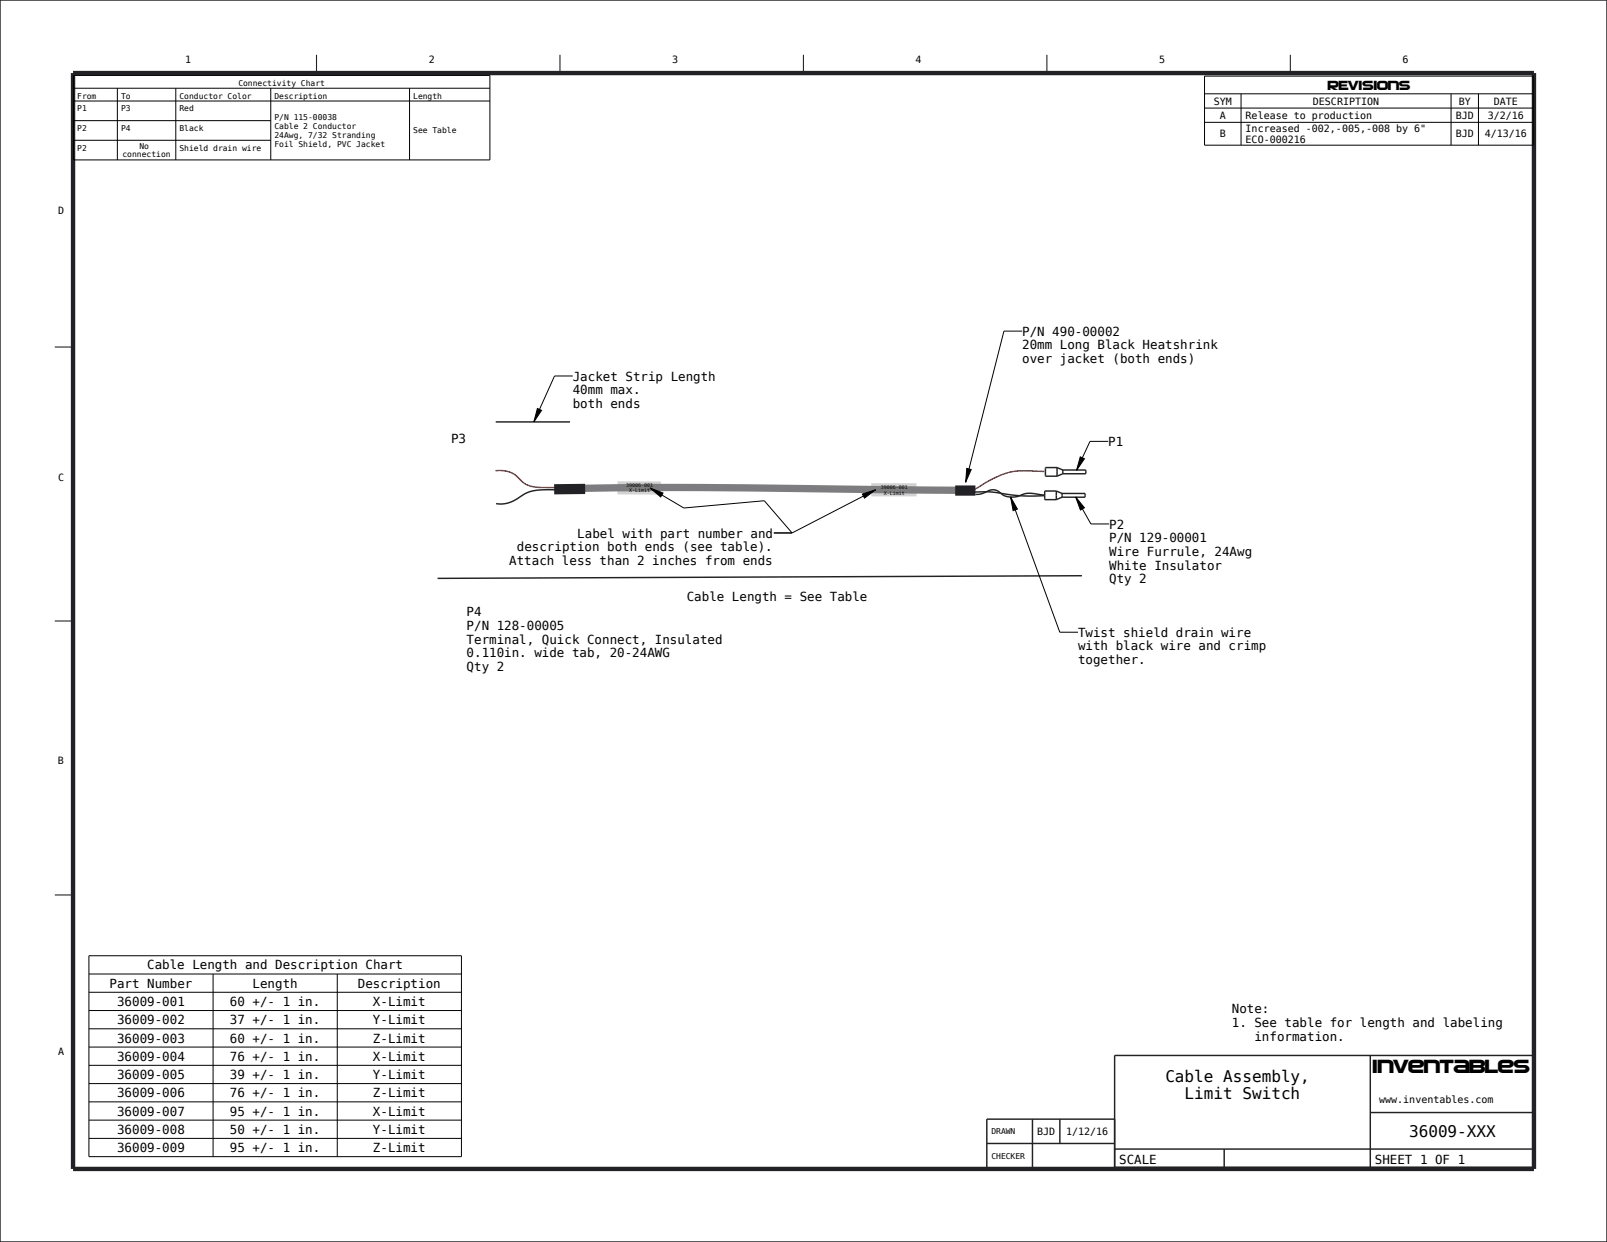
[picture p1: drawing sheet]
<svg xmlns="http://www.w3.org/2000/svg" width="559mm" height="432mm" viewBox="0 0 559 432" stroke-linecap="round" stroke-linejoin="round" font-family="sans-serif">
<defs><g id="words">
<text font-size="6.9" x="477.2" y="373">Inventables</text>
<g font-size="5.6">
<text x="405.2" y="376.1">Cable Assembly,</text>
<text x="411.9" y="382.2">Limit Switch</text>
<text x="490" y="395.2">36009-XXX</text>
</g>
<text font-size="4.8" x="461.7" y="31.1">REVISIONS</text>
<g font-size="4.3">
<text x="355.4" y="116.7">P/N 490-00002</text>
<text x="355.4" y="121.5">20mm Long Black Heatshrink</text>
<text x="355.4" y="126.2">over jacket (both ends)</text>
<text x="199.2" y="132.3">Jacket Strip Length</text>
<text x="199.2" y="137.1">40mm max.</text>
<text x="199.2" y="141.8">both ends</text>
<text x="156.9" y="153.9">P3</text>
<text x="385.4" y="155">P1</text>
<text x="385.7" y="183.8">P2</text>
<text x="179.7" y="191.6">description both ends (see table).</text>
<text x="200.7" y="186.9">Label with part number and</text>
<text x="385.7" y="188.5">P/N 129-00001</text>
<text x="177.1" y="196.4">Attach less than 2 inches from ends</text>
<text x="385.7" y="193.3">Wire Furrule, 24Awg</text>
<text x="385.7" y="198">White Insulator</text>
<text x="385.7" y="202.8">Qty 2</text>
<text x="238.8" y="208.9">Cable Length = See Table</text>
<text x="162.3" y="214.2">P4</text>
<text x="162.3" y="219">P/N 128-00005</text>
<text x="374.9" y="221.4">Twist shield drain wire</text>
<text x="162.3" y="223.8">Terminal, Quick Connect, Insulated</text>
<text x="374.9" y="226.1">with black wire and crimp</text>
<text x="162.3" y="228.5">0.110in. wide tab, 20-24AWG</text>
<text x="162.3" y="233.3">Qty 2</text>
<text x="374.9" y="230.9">together.</text>
<text x="51.2" y="337">Cable Length and Description Chart</text>
<text x="38.1" y="343.4">Part Number</text>
<text x="87.8" y="343.4">Length</text>
<text x="124.5" y="343.4">Description</text>
<text x="40.7" y="349.7">36009-001</text>
<text x="80" y="349.7">60 +/- 1 in.</text>
<text x="129.7" y="349.7">X-Limit</text>
<text x="428.4" y="352.3">Note:</text>
<text x="40.7" y="356.1">36009-002</text>
<text x="80" y="356.1">37 +/- 1 in.</text>
<text x="129.7" y="356.1">Y-Limit</text>
<text x="428.4" y="357">1. See table for length and labeling</text>
<text x="40.7" y="362.4">36009-003</text>
<text x="80" y="362.4">60 +/- 1 in.</text>
<text x="129.7" y="362.4">Z-Limit</text>
<text x="436.2" y="361.8">information.</text>
<text x="40.7" y="368.8">36009-004</text>
<text x="80" y="368.8">76 +/- 1 in.</text>
<text x="129.7" y="368.8">X-Limit</text>
<text x="40.7" y="375.1">36009-005</text>
<text x="80" y="375.1">39 +/- 1 in.</text>
<text x="129.7" y="375.1">Y-Limit</text>
<text x="40.7" y="381.5">36009-006</text>
<text x="80" y="381.5">76 +/- 1 in.</text>
<text x="129.7" y="381.5">Z-Limit</text>
<text x="40.7" y="387.8">36009-007</text>
<text x="80" y="387.8">95 +/- 1 in.</text>
<text x="129.7" y="387.8">X-Limit</text>
<text x="40.7" y="394.2">36009-008</text>
<text x="80" y="394.2">50 +/- 1 in.</text>
<text x="129.7" y="394.2">Y-Limit</text>
<text x="40.7" y="400.5">36009-009</text>
<text x="80" y="400.5">95 +/- 1 in.</text>
<text x="129.7" y="400.5">Z-Limit</text>
<text x="389.2" y="404.7">SCALE</text>
<text x="478.1" y="404.7">SHEET 1 OF 1</text>
</g>
<g font-size="3.5">
<text x="64.4" y="22.1">1</text>
<text x="149.1" y="22.1">2</text>
<text x="233.7" y="22.1">3</text>
<text x="318.4" y="22.1">4</text>
<text x="403.1" y="22.1">5</text>
<text x="487.7" y="22.1">6</text>
<text x="422.1" y="36.4">SYM</text>
<text x="424.2" y="41.3">A</text>
<text x="433.1" y="41.3">Release to production</text>
<text x="456.5" y="36.4">DESCRIPTION</text>
<text x="506.2" y="41.3">BJD</text>
<text x="507.2" y="36.4">BY</text>
<text x="517.3" y="41.3">3/2/16</text>
<text x="519.4" y="36.4">DATE</text>
<text x="424.2" y="47.8">B</text>
<text x="433.1" y="45.9">Increased -002,-005,-008 by 6&quot;</text>
<text x="506.2" y="47.8">BJD</text>
<text x="516.3" y="47.8">4/13/16</text>
<text x="433.1" y="49.7">ECO-000216</text>
<text x="20.2" y="74.3">D</text>
<text x="20.2" y="167.3">C</text>
<text x="20.1" y="265.7">B</text>
<text x="20.2" y="366.7">A</text>
<text x="479.6" y="383.4">www.inventables.com</text>
<text x="360.6" y="394.6">BJD</text>
<text x="370.7" y="394.6">1/12/16</text>
</g>
<g font-size="2.8">
<text x="82.9" y="29.8">Connectivity Chart</text>
<text x="26.8" y="34.3">From</text>
<text x="42.1" y="34.3">To</text>
<text x="62.4" y="34.3">Conductor Color</text>
<text x="95.4" y="34.3">Description</text>
<text x="143.7" y="34.3">Length</text>
<text x="26.8" y="38.7">P1</text>
<text x="42.1" y="38.7">P3</text>
<text x="62.4" y="38.7">Red</text>
<text x="95.4" y="41.8">P/N 115-00038</text>
<text x="26.8" y="45.6">P2</text>
<text x="42.1" y="45.6">P4</text>
<text x="62.4" y="45.6">Black</text>
<text x="95.4" y="44.9">Cable 2 Conductor</text>
<text x="95.4" y="47.9">24Awg, 7/32 Stranding</text>
<text x="143.7" y="46.4">See Table</text>
<text x="26.8" y="52.4">P2</text>
<text x="48.5" y="51.7">No</text>
<text x="62.4" y="52.4">Shield drain wire</text>
<text x="95.4" y="50.9">Foil Shield, PVC Jacket</text>
<text x="42.6" y="54.7">connection</text>
<text x="344.7" y="394.3">DRAWN</text>
<text x="344.7" y="402.8">CHECKER</text>
</g>
<g font-size="1.7">
<text x="217.7" y="169.3">39006-001</text>
<text x="218.7" y="171.2">X-Limit</text>
<text x="306.3" y="170.1">39006-001</text>
<text x="307.4" y="172">X-Limit</text>
</g>
</g></defs>
<path d="M0 0h558.8v431.8h-558.8zM476.5 366.9v38.9M343.1 397.5h44.5M359 389.1v16.9M368.5 389.1v8.4M387.6 399.5h146M387.6 389.1h-44.5v16.9h44.5v-39.1h146v38.9h-146M425.7 399.5v6.3M476.5 386.8h57.1" fill="none" stroke="#222226" stroke-width=".51"/>
<path d="M25.4 25.4h508v381h-508z" fill="none" stroke="#222226" stroke-width="1.5" stroke-linecap="butt"/>
<path d="M110.1 19.1v6.3M194.7 19.1v6.3M279.4 19.1v6.3M364 19.1v6.3M448.7 19.1v6.3M19 120.6h6.4M19 215.9h6.4M19 311.1h6.4" fill="none" stroke="#222226" stroke-width=".38"/>
<g fill="none" stroke="#000" stroke-width=".35">
<path d="M25.6 26.2h144.7v29.4h-144.7zM25.6 30.7h144.7M25.6 35.1h144.7M40.8 30.7v24.9M61.1 30.7v24.9M94.1 30.7v24.9M142.4 30.7v24.9M418.9 26.5h114.3v24h-114.3zM418.9 32.6h114.3M418.9 37.6h114.3M431.6 32.6v17.9M504.6 32.6v17.9"/>
<path d="M514.1 32.6v17.9M25.6 41.9h68.5M25.6 48.8h68.5M418.9 42.5h114.3M30.9 332.3h129.6v69.8h-129.6zM30.9 338.6h129.6M74.1 338.6v63.5M117.3 338.6v63.5M30.9 345h129.6M30.9 351.3h129.6M30.9 357.7h129.6M30.9 364h129.6"/>
<path d="M30.9 370.4h129.6M30.9 376.7h129.6M30.9 383.1h129.6M30.9 389.4h129.6M30.9 395.8h129.6"/>
</g>
<!-- layer: 02___PRT_ALL_AXES -->
<path d="M367.3 170.7v3M367.3 170.7h-4v3h4M367.3 170.7l2 .9M367.6 162.6v3M367.6 162.6h-4.1v3h4.1M367.6 162.6l2 .8M369.3 171.6v1.3M369.3 171.6h8v1.3h-8M369.3 172.9l-2 .8M369.6 163.4v1.3M369.6 163.4h8v1.3h-8M369.6 164.7l-2 .9" fill="none" stroke="#222226" stroke-width=".51"/>
<!-- layer: BALLOONS -->
<path d="M172.3 163.7a9.5 9.5 0 0 1 9.4 3.8 11.9 11.9 0 0 0 8.5 2l4.4 .2M363.2 163.9h-1.5a28.6 28.6 0 0 0-13.5 1.2l-4.9 2.4a15 15 0 0 1-5.4 2.8l-1.3-.2" fill="none" stroke="#f00" stroke-width=".51"/>
<path d="M214.7 169.6l15.1 .1M303 170.3h15.7" fill="none" stroke="#d4d1d4" stroke-width="4.6" stroke-linecap="butt"/>
<path d="M194.5 170a2142.4 2142.4 0 0 1 96.8 0l45.3 .5" fill="none" stroke="#7d7d80" stroke-width="2.5" stroke-linecap="butt"/>
<path d="M172.4 146.7h25.8M194.5 170.4a23.7 23.7 0 0 0-11.7 1.1l-1 .6a11.9 11.9 0 0 1-9.3 3M336.6 171l1.7 .1a47.7 47.7 0 0 1 14 1l4.8 .4 6.2-.2M339.2 171.9a13.6 13.6 0 0 0 5.6-1.6 5.1 5.1 0 0 1 4.1 1.8 8.4 8.4 0 0 0 7.5-.4l2.1-.2 4.6 .6M376.2 200.2l-224 .9" fill="none" stroke="#222226" stroke-width=".51"/>
<path d="M203.5 170l-10.8 .1M332.1 170.6h7.1" fill="none" stroke="#222226" stroke-width="3.6" stroke-linecap="butt"/>
<path d="M186.9 142l1.4 .7-2.7 4zM226 169.7l4.5 1.7-.8 1.4zM299.9 171.8l4.6-1.5-3.9 2.9zM336.2 162.9l1.5 .3-1.9 4.5zM351.4 172.8l2.4 4.2-1.5 .5zM374 172.8l3.1 3.7-1.4 .8zM375.6 158.8l1.5 .7-2.7 4z" fill="#000"/>
<g fill="none" stroke="#000" stroke-width=".35">
<path d="M355.4 115.1h-6.3l-13.3 52.6M199.2 130.7h-6.4l-7.2 16M186.9 142l1.4 .7-2.7 4zM375.6 158.8l1.5 .7-2.7 4zM385.4 153.5h-6.4l-4.6 10M226 169.7l4.5 1.7-.8 1.4zM226 169.7l11.8 6.9 28-2.5 9.6 11.2M299.9 171.8l4.6-1.5-3.9 2.9zM304.5 170.3l-29.1 15M336.2 162.9l1.5 .3-1.9 4.5zM351.4 172.8l2.4 4.2-1.5 .5zM351.4 172.8l17.1 47h6.4"/>
<path d="M374 172.8l3.1 3.7-1.4 .8zM374 172.8l5.3 9.4h6.4M269.1 185.3h6.3"/>
</g>
<use href="#words"/>
</svg>
